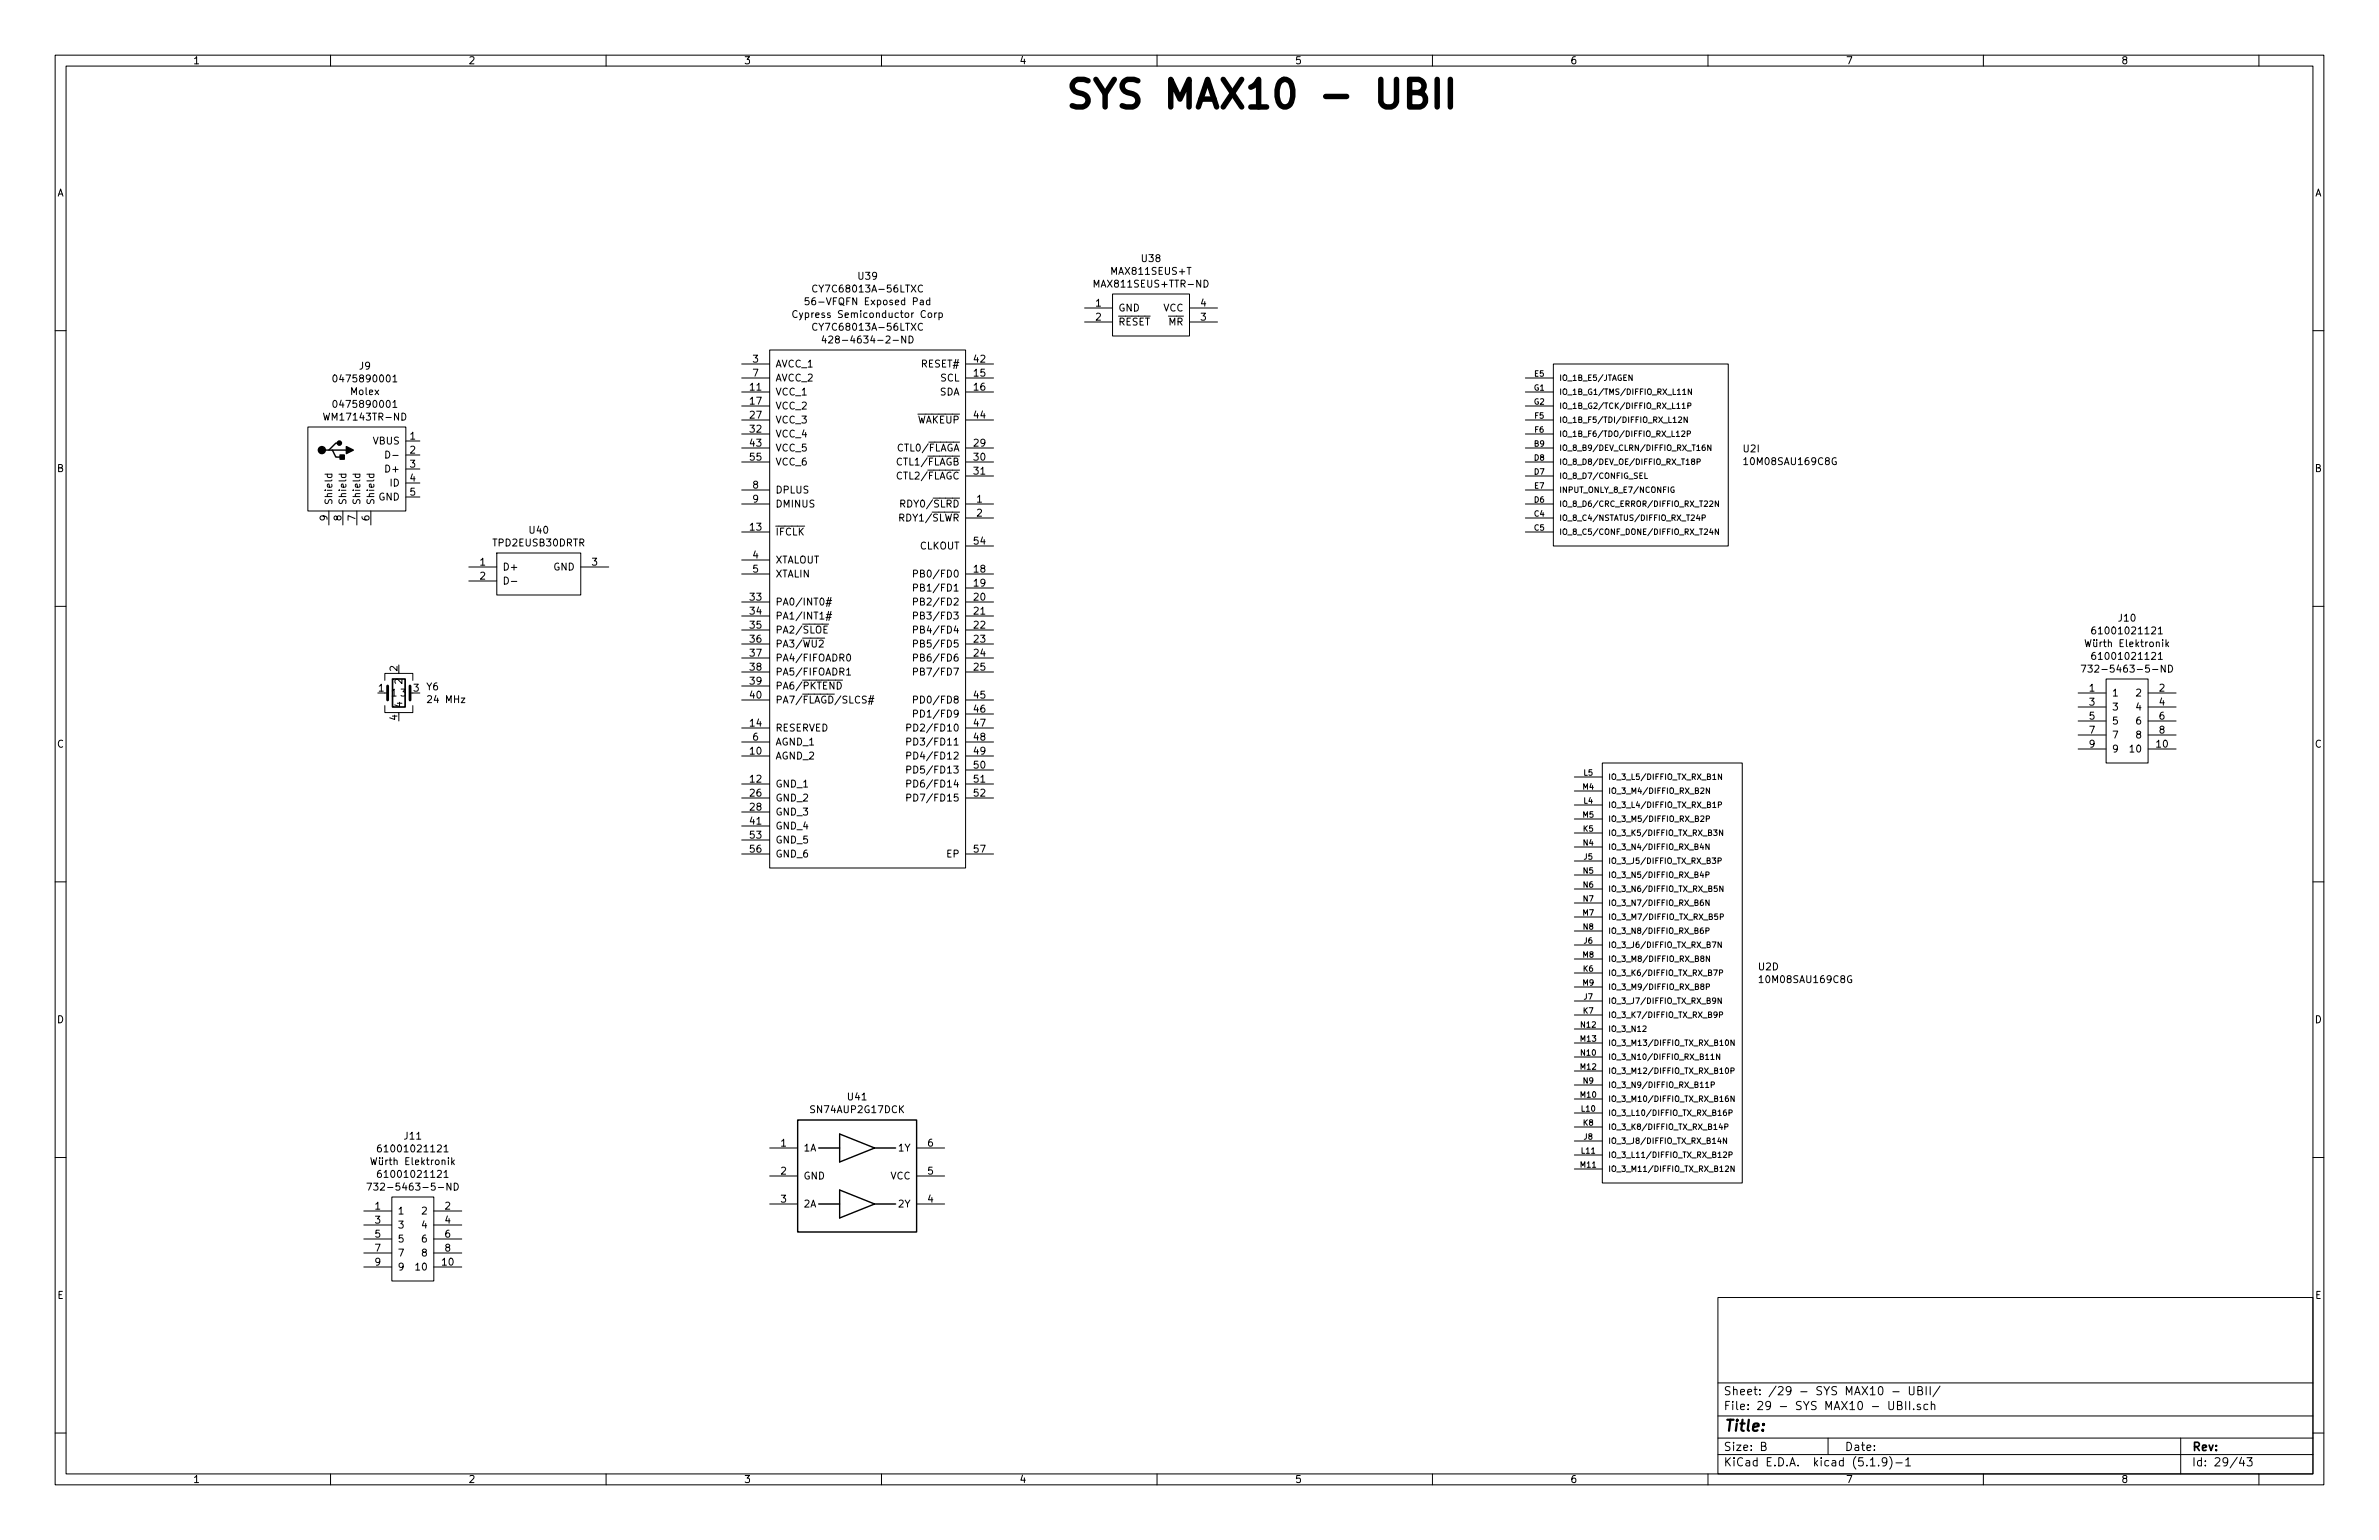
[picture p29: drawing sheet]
<svg xmlns="http://www.w3.org/2000/svg" width="432mm" height="279mm" viewBox="0 0 432 279" stroke-linecap="round" stroke-linejoin="round" font-family="sans-serif">
<defs><g id="words">
<text font-size="7" x="193" y="19.7">SYS MAX10 - UBII</text>
<text font-size="2.8" x="312.8" y="259.7">Title:</text>
<g font-size="2.1">
<text x="312.8" y="255.8">File: 29 - SYS MAX10 - UBII.sch</text>
<text x="312.8" y="253.1">Sheet: /29 - SYS MAX10 - UBII/</text>
<text x="312.8" y="263.2">Size: B</text>
<text x="334.8" y="263.2">Date:</text>
<text x="397.8" y="263.2">Rev:</text>
<text x="312.8" y="266">KiCad E.D.A. kicad (5.1.9)-1</text>
<text x="397.8" y="266">Id: 29/43</text>
</g>
<g font-size="1.8">
<text x="35" y="11.6">1</text>
<text x="85" y="11.6">2</text>
<text x="135" y="11.6">3</text>
<text x="185" y="11.6">4</text>
<text x="235" y="11.6">5</text>
<text x="285" y="11.6">6</text>
<text x="335" y="11.6">7</text>
<text x="385" y="11.6">8</text>
<text x="10.4" y="35.6">A</text>
<text x="420.2" y="35.6">A</text>
<text x="207.3" y="47.5">U38</text>
<text x="148.4" y="53.1">CY7C68013A-56LTXC</text>
<text x="155.9" y="50.7">U39</text>
<text x="199.3" y="52.2">MAX811SEUS+TTR-ND</text>
<text x="202" y="49.9">MAX811SEUS+T</text>
<text x="145" y="57.7">Cypress Semiconductor Corp</text>
<text x="147.4" y="55.4">56-VFQFN Exposed Pad</text>
<text x="148.4" y="60">CY7C68013A-56LTXC</text>
<text x="198.9" y="55.6">1</text>
<text x="198.9" y="58.2">2</text>
<text x="202.9" y="56.5">GND</text>
<text x="202.9" y="59.1">RESET</text>
<text x="211.2" y="56.5">VCC</text>
<text x="212.1" y="59.1">MR</text>
<text x="218" y="58.2">3</text>
<text x="218" y="55.6">4</text>
<text x="136.7" y="65.8">3</text>
<text x="151.4" y="62.3">428-4634-2-ND</text>
<text x="176.8" y="65.8">42</text>
<text x="61.3" y="69.4">0475890001</text>
<text x="63.8" y="71.7">Molex</text>
<text x="65.3" y="67.1">J9</text>
<text x="136.2" y="70.9">11</text>
<text x="136.7" y="68.3">7</text>
<text x="140.7" y="71.8">VCC_1</text>
<text x="140.7" y="66.7">AVCC_1</text>
<text x="140.7" y="69.2">AVCC_2</text>
<text x="167.4" y="66.7">RESET#</text>
<text x="170.5" y="71.8">SDA</text>
<text x="170.7" y="69.2">SCL</text>
<text x="176.8" y="68.3">15</text>
<text x="176.8" y="70.9">16</text>
<text x="59.5" y="76.3">WM17143TR-ND</text>
<text x="61.3" y="74">0475890001</text>
<text x="136.2" y="73.4">17</text>
<text x="136.2" y="75.9">27</text>
<text x="140.7" y="74.3">VCC_2</text>
<text x="140.7" y="76.8">VCC_3</text>
<text x="166.4" y="76.8">WAKEUP</text>
<text x="176.8" y="75.9">44</text>
<text x="67.7" y="80.6">VBUS</text>
<text x="74.4" y="79.8">1</text>
<text x="74.4" y="82.3">2</text>
<text x="136.2" y="78.5">32</text>
<text x="136.2" y="81">43</text>
<text x="136.2" y="83.6">55</text>
<text x="140.7" y="79.4">VCC_4</text>
<text x="140.7" y="81.9">VCC_5</text>
<text x="163.2" y="81.9">CTL0/FLAGA</text>
<text x="176.8" y="81">29</text>
<text x="176.8" y="83.6">30</text>
<text x="316.5" y="82.1">U2I</text>
<text x="10.4" y="85.6">B</text>
<text x="70.3" y="85.7">D+</text>
<text x="70.9" y="88.3">ID</text>
<text x="74.4" y="84.8">3</text>
<text x="74.4" y="87.4">4</text>
<text x="74.4" y="89.9">5</text>
<text x="136.7" y="88.6">8</text>
<text x="140.7" y="84.5">VCC_6</text>
<text x="140.7" y="89.5">DPLUS</text>
<text x="163.2" y="84.5">CTL1/FLAGB</text>
<text x="163.2" y="87">CTL2/FLAGC</text>
<text x="176.8" y="86.1">31</text>
<text x="317.1" y="84.4">10M08SAU169C8G</text>
<text x="420.2" y="85.6">B</text>
<text x="59.4" y="94.5" transform="rotate(-90 59.4 94.5)">9</text>
<text x="60.3" y="91.7" transform="rotate(-90 60.3 91.7)">Shield</text>
<text x="62" y="94.5" transform="rotate(-90 62 94.5)">8</text>
<text x="62.9" y="91.7" transform="rotate(-90 62.9 91.7)">Shield</text>
<text x="64.5" y="94.5" transform="rotate(-90 64.5 94.5)">7</text>
<text x="65.4" y="91.7" transform="rotate(-90 65.4 91.7)">Shield</text>
<text x="67.1" y="94.5" transform="rotate(-90 67.1 94.5)">6</text>
<text x="67.9" y="91.7" transform="rotate(-90 67.9 91.7)">Shield</text>
<text x="68.7" y="90.8">GND</text>
<text x="136.7" y="91.2">9</text>
<text x="140.7" y="92.1">DMINUS</text>
<text x="163.8" y="94.6">RDY1/SLWR</text>
<text x="164.2" y="92.1">RDY0/SLRD</text>
<text x="177.3" y="91.2">1</text>
<text x="177.3" y="93.7">2</text>
<text x="89.6" y="99.1">TPD2EUSB30DRTR</text>
<text x="96.2" y="96.8">U40</text>
<text x="136.2" y="96.3">13</text>
<text x="136.7" y="101.3">4</text>
<text x="140.7" y="97.2">IFCLK</text>
<text x="166.9" y="99.7">CLKOUT</text>
<text x="176.8" y="98.8">54</text>
<text x="87.1" y="102.6">1</text>
<text x="87.1" y="105.2">2</text>
<text x="91.2" y="103.5">D+</text>
<text x="100.5" y="103.5">GND</text>
<text x="107.5" y="102.6">3</text>
<text x="136.7" y="103.9">5</text>
<text x="140.7" y="102.2">XTALOUT</text>
<text x="140.7" y="104.8">XTALIN</text>
<text x="167" y="104.8">PB0/FD0</text>
<text x="167" y="107.3">PB1/FD1</text>
<text x="176.8" y="103.9">18</text>
<text x="176.8" y="106.4">19</text>
<text x="136.2" y="109">33</text>
<text x="136.2" y="111.5">34</text>
<text x="140.7" y="109.9">PA0/INT0#</text>
<text x="140.7" y="112.4">PA1/INT1#</text>
<text x="167" y="109.9">PB2/FD2</text>
<text x="167" y="112.4">PB3/FD3</text>
<text x="176.8" y="109">20</text>
<text x="176.8" y="111.5">21</text>
<text x="384.6" y="112.8">J10</text>
<text x="136.2" y="114">35</text>
<text x="136.2" y="116.6">36</text>
<text x="136.2" y="119.1">37</text>
<text x="140.7" y="114.9">PA2/SLOE</text>
<text x="140.7" y="117.5">PA3/WU2</text>
<text x="167" y="114.9">PB4/FD4</text>
<text x="167" y="117.5">PB5/FD5</text>
<text x="176.8" y="114">22</text>
<text x="176.8" y="116.6">23</text>
<text x="176.8" y="119.1">24</text>
<text x="379" y="117.4">Würth Elektronik</text>
<text x="380.7" y="115.1">61001021121</text>
<text x="380.7" y="119.7">61001021121</text>
<text x="68.7" y="125.5">1</text>
<text x="72.1" y="121.8" transform="rotate(-90 72.1 121.8)">2</text>
<text x="73" y="123.9" transform="rotate(-90 73 123.9)">2</text>
<text x="75.1" y="125.5">3</text>
<text x="77.5" y="125.2">Y6</text>
<text x="136.2" y="121.7">38</text>
<text x="136.2" y="124.2">39</text>
<text x="140.7" y="120">PA4/FIFOADR0</text>
<text x="140.7" y="122.6">PA5/FIFOADR1</text>
<text x="140.7" y="125.1">PA6/PKTEND</text>
<text x="167" y="120">PB6/FD6</text>
<text x="167" y="122.6">PB7/FD7</text>
<text x="176.8" y="121.7">25</text>
<text x="379.2" y="125.5">1</text>
<text x="380" y="122">732-5463-5-ND</text>
<text x="391.9" y="125.5">2</text>
<text x="70.9" y="126.4">1</text>
<text x="72.1" y="130.7" transform="rotate(-90 72.1 130.7)">4</text>
<text x="72.9" y="126.4">3</text>
<text x="73" y="128.5" transform="rotate(-90 73 128.5)">4</text>
<text x="77.9" y="127.6">24 MHz</text>
<text x="136.2" y="131.8">14</text>
<text x="136.2" y="126.7">40</text>
<text x="140.7" y="127.6">PA7/FLAGD/SLCS#</text>
<text x="167" y="127.6">PD0/FD8</text>
<text x="167" y="130.2">PD1/FD9</text>
<text x="176.8" y="126.7">45</text>
<text x="176.8" y="129.3">46</text>
<text x="176.8" y="131.8">47</text>
<text x="379.2" y="128">3</text>
<text x="379.2" y="130.6">5</text>
<text x="383.3" y="126.4">1</text>
<text x="383.3" y="128.9">3</text>
<text x="383.3" y="131.4">5</text>
<text x="387.9" y="126.4">2</text>
<text x="387.9" y="128.9">4</text>
<text x="387.9" y="131.4">6</text>
<text x="391.9" y="128">4</text>
<text x="391.9" y="130.6">6</text>
<text x="10.4" y="135.6">C</text>
<text x="136.2" y="136.9">10</text>
<text x="136.7" y="134.4">6</text>
<text x="140.7" y="137.8">AGND_2</text>
<text x="140.7" y="132.7">RESERVED</text>
<text x="140.7" y="135.3">AGND_1</text>
<text x="166" y="132.7">PD2/FD10</text>
<text x="166" y="135.3">PD3/FD11</text>
<text x="166" y="137.8">PD4/FD12</text>
<text x="176.8" y="134.4">48</text>
<text x="176.8" y="136.9">49</text>
<text x="379.2" y="133.1">7</text>
<text x="379.2" y="135.6">9</text>
<text x="383.3" y="134">7</text>
<text x="383.3" y="136.5">9</text>
<text x="386.9" y="136.5">10</text>
<text x="387.9" y="134">8</text>
<text x="391.5" y="135.6">10</text>
<text x="391.9" y="133.1">8</text>
<text x="420.2" y="135.6">C</text>
<text x="136.2" y="142">12</text>
<text x="140.7" y="142.9">GND_1</text>
<text x="166" y="140.3">PD5/FD13</text>
<text x="166" y="142.9">PD6/FD14</text>
<text x="176.8" y="139.4">50</text>
<text x="176.8" y="142">51</text>
<text x="136.2" y="144.5">26</text>
<text x="136.2" y="147.1">28</text>
<text x="136.2" y="149.6">41</text>
<text x="140.7" y="145.4">GND_2</text>
<text x="140.7" y="148">GND_3</text>
<text x="166" y="145.4">PD7/FD15</text>
<text x="176.8" y="144.5">52</text>
<text x="136.2" y="152.1">53</text>
<text x="136.2" y="154.7">56</text>
<text x="140.7" y="150.5">GND_4</text>
<text x="140.7" y="153">GND_5</text>
<text x="140.7" y="155.6">GND_6</text>
<text x="171.9" y="155.6">EP</text>
<text x="176.8" y="154.7">57</text>
<text x="319.2" y="176">U2D</text>
<text x="319.9" y="178.4">10M08SAU169C8G</text>
<text x="10.4" y="185.6">D</text>
<text x="420.2" y="185.6">D</text>
<text x="147.4" y="202">SN74AUP2G17DCK</text>
<text x="153.9" y="199.6">U41</text>
<text x="69.5" y="209.1">61001021121</text>
<text x="73.5" y="206.8">J11</text>
<text x="141.8" y="208">1</text>
<text x="145.8" y="208.9">1A</text>
<text x="163.2" y="208.9">1Y</text>
<text x="168.4" y="208">6</text>
<text x="67.9" y="211.4">Würth Elektronik</text>
<text x="69.5" y="213.7">61001021121</text>
<text x="141.8" y="213.1">2</text>
<text x="145.8" y="214">GND</text>
<text x="161.6" y="214">VCC</text>
<text x="168.4" y="213.1">5</text>
<text x="68.1" y="219.5">1</text>
<text x="68.1" y="222">3</text>
<text x="68.8" y="216">732-5463-5-ND</text>
<text x="72.1" y="220.3">1</text>
<text x="76.7" y="220.3">2</text>
<text x="80.8" y="219.5">2</text>
<text x="80.8" y="222">4</text>
<text x="141.8" y="218.2">3</text>
<text x="145.8" y="219.1">2A</text>
<text x="163.2" y="219.1">2Y</text>
<text x="168.4" y="218.2">4</text>
<text x="68.1" y="224.5">5</text>
<text x="68.1" y="227.1">7</text>
<text x="72.1" y="222.9">3</text>
<text x="72.1" y="225.4">5</text>
<text x="72.1" y="228">7</text>
<text x="76.7" y="222.9">4</text>
<text x="76.7" y="225.4">6</text>
<text x="76.7" y="228">8</text>
<text x="80.8" y="224.5">6</text>
<text x="80.8" y="227.1">8</text>
<text x="68.1" y="229.6">9</text>
<text x="72.1" y="230.5">9</text>
<text x="75.8" y="230.5">10</text>
<text x="80.3" y="229.6">10</text>
<text x="10.4" y="235.6">E</text>
<text x="420.2" y="235.6">E</text>
<text x="35" y="269">1</text>
<text x="85" y="269">2</text>
<text x="135" y="269">3</text>
<text x="185" y="269">4</text>
<text x="235" y="269">5</text>
<text x="285" y="269">6</text>
<text x="335" y="269">7</text>
<text x="385" y="269">8</text>
</g>
<g font-size="1.4">
<text x="278.5" y="70.9">G1</text>
<text x="278.5" y="68.3">E5</text>
<text x="283" y="69.1">IO_1B_E5/JTAGEN</text>
<text x="283" y="71.6">IO_1B_G1/TMS/DIFFIO_RX_L11N</text>
<text x="278.5" y="73.4">G2</text>
<text x="278.6" y="75.9">F5</text>
<text x="283" y="76.7">IO_1B_F5/TDI/DIFFIO_RX_L12N</text>
<text x="283" y="74.2">IO_1B_G2/TCK/DIFFIO_RX_L11P</text>
<text x="278.5" y="81">B9</text>
<text x="278.5" y="83.6">D8</text>
<text x="278.6" y="78.5">F6</text>
<text x="283" y="81.8">IO_8_B9/DEV_CLRN/DIFFIO_RX_T16N</text>
<text x="283" y="79.2">IO_1B_F6/TDO/DIFFIO_RX_L12P</text>
<text x="278.5" y="86.1">D7</text>
<text x="278.5" y="88.6">E7</text>
<text x="283" y="86.9">IO_8_D7/CONFIG_SEL</text>
<text x="283" y="84.3">IO_8_D8/DEV_OE/DIFFIO_RX_T18P</text>
<text x="283" y="89.4">INPUT_ONLY_8_E7/NCONFIG</text>
<text x="278.5" y="93.7">C4</text>
<text x="278.5" y="91.2">D6</text>
<text x="283" y="94.5">IO_8_C4/NSTATUS/DIFFIO_RX_T24P</text>
<text x="283" y="91.9">IO_8_D6/CRC_ERROR/DIFFIO_RX_T22N</text>
<text x="278.5" y="96.3">C5</text>
<text x="283" y="97">IO_8_C5/CONF_DONE/DIFFIO_RX_T24N</text>
<text x="287.3" y="143.3">M4</text>
<text x="287.5" y="140.7">L5</text>
<text x="291.8" y="141.5">IO_3_L5/DIFFIO_TX_RX_B1N</text>
<text x="287.3" y="148.3">M5</text>
<text x="287.5" y="145.8">L4</text>
<text x="291.8" y="146.6">IO_3_L4/DIFFIO_TX_RX_B1P</text>
<text x="291.8" y="144">IO_3_M4/DIFFIO_RX_B2N</text>
<text x="291.8" y="149.1">IO_3_M5/DIFFIO_RX_B2P</text>
<text x="287.4" y="150.9">K5</text>
<text x="287.4" y="153.4">N4</text>
<text x="287.5" y="156">J5</text>
<text x="291.8" y="151.6">IO_3_K5/DIFFIO_TX_RX_B3N</text>
<text x="291.8" y="154.2">IO_3_N4/DIFFIO_RX_B4N</text>
<text x="287.4" y="158.5">N5</text>
<text x="287.4" y="161">N6</text>
<text x="291.8" y="156.7">IO_3_J5/DIFFIO_TX_RX_B3P</text>
<text x="291.8" y="159.3">IO_3_N5/DIFFIO_RX_B4P</text>
<text x="291.8" y="161.8">IO_3_N6/DIFFIO_TX_RX_B5N</text>
<text x="287.3" y="166.1">M7</text>
<text x="287.4" y="163.6">N7</text>
<text x="291.8" y="166.9">IO_3_M7/DIFFIO_TX_RX_B5P</text>
<text x="291.8" y="164.3">IO_3_N7/DIFFIO_RX_B6N</text>
<text x="287.3" y="173.7">M8</text>
<text x="287.4" y="168.7">N8</text>
<text x="287.5" y="171.2">J6</text>
<text x="291.8" y="172">IO_3_J6/DIFFIO_TX_RX_B7N</text>
<text x="291.8" y="169.4">IO_3_N8/DIFFIO_RX_B6P</text>
<text x="287.3" y="178.8">M9</text>
<text x="287.4" y="176.3">K6</text>
<text x="291.8" y="177">IO_3_K6/DIFFIO_TX_RX_B7P</text>
<text x="291.8" y="174.5">IO_3_M8/DIFFIO_RX_B8N</text>
<text x="291.8" y="179.6">IO_3_M9/DIFFIO_RX_B8P</text>
<text x="287.4" y="183.9">K7</text>
<text x="287.5" y="181.4">J7</text>
<text x="291.8" y="182.1">IO_3_J7/DIFFIO_TX_RX_B9N</text>
<text x="291.8" y="184.7">IO_3_K7/DIFFIO_TX_RX_B9P</text>
<text x="286.9" y="189">M13</text>
<text x="287" y="191.5">N10</text>
<text x="287" y="186.4">N12</text>
<text x="291.8" y="189.7">IO_3_M13/DIFFIO_TX_RX_B10N</text>
<text x="291.8" y="187.2">IO_3_N12</text>
<text x="286.9" y="194.1">M12</text>
<text x="287.4" y="196.6">N9</text>
<text x="291.8" y="194.8">IO_3_M12/DIFFIO_TX_RX_B10P</text>
<text x="291.8" y="192.3">IO_3_N10/DIFFIO_RX_B11N</text>
<text x="291.8" y="197.4">IO_3_N9/DIFFIO_RX_B11P</text>
<text x="286.9" y="199.1">M10</text>
<text x="287.1" y="201.7">L10</text>
<text x="291.8" y="202.4">IO_3_L10/DIFFIO_TX_RX_B16P</text>
<text x="291.8" y="199.9">IO_3_M10/DIFFIO_TX_RX_B16N</text>
<text x="287.1" y="209.3">L11</text>
<text x="287.4" y="204.2">K8</text>
<text x="287.5" y="206.8">J8</text>
<text x="291.8" y="207.5">IO_3_J8/DIFFIO_TX_RX_B14N</text>
<text x="291.8" y="205">IO_3_K8/DIFFIO_TX_RX_B14P</text>
<text x="286.9" y="211.8">M11</text>
<text x="291.8" y="210.1">IO_3_L11/DIFFIO_TX_RX_B12P</text>
<text x="291.8" y="212.6">IO_3_M11/DIFFIO_TX_RX_B12N</text>
</g>
</g></defs>
<g fill="none" stroke="#000" stroke-width=".18">
<path d="M10 10h411.8v259.4h-411.8zM12 12h407.8v255.4h-407.8zM60 10v2M110 10v2M160 10v2M210 10v2M260 10v2M310 10v2M360 10v2M410 10v2M10 60h2M144.7 56.5a.6 .6 0 0 0-.9 .4 .6 .6 0 0 0 .6 .7l.3-.1"/>
<path d="M146.8 54h-.6l-.1 .6 .5-.1 .3 .3v.3l-.3 .2-.5-.1M148.3 51.8a.51 .51 0 0 0-.6 0 .51 .51 0 0 0-.2 .7l.2 .4 .3 .1 .3-.1M148.3 58.8a.51 .51 0 0 0-.6 0 .51 .51 0 0 0-.2 .6l.2 .5h.3l.3-.1M167.1 54.5h.4l.1 .8M167.4 51.8a.6 .6 0 0 0-.8 .5 .6 .6 0 0 0 .6 .7l.2-.1M167.4 58.8a.6 .6 0 0 0-.8 .4 .6 .6 0 0 0 .6 .7l.2-.1M167.6 54.8h-.4l-.2 .2 .1 .2h.5M168.6 56.8h.3l.2 .2-.1 .6h-.3l-.2-.1zM168.8 54.5h-.4l-.3 .2 .2 .5h.5M168.8 54v1.3M169.6 56.8v.8M170 56.8l-.4 .2"/>
<path d="M170.4 56.8h.4l.2 .2-.1 .6h-.5M170.4 56.8v1.2M196.8 55.9h5.1M196.8 58.4h5.1M198.6 52.1v-1.3l.4 .9 .4-.9v1.3M201.9 53.3h14v7.7h-14zM215.9 55.9h5.1M215.9 58.4h5.1M218.5 50.8a.64 .64 0 0 1 .8 .7 .64 .64 0 0 1-.8 .6zM419.8 60h2M55.9 77.5h17.8v15.2h-17.8zM58.7 75l.3 1.2 .3-.9 .2 .9 .3-1.2"/>
<path d="M60.6 68.1l.1-.1a.67 .67 0 0 1 .5 .7 .67 .67 0 0 1-.5 .6 .83 .83 0 0 1-.1-1.2zM60.6 72.7l.1-.1a.67 .67 0 0 1 .5 .7 .67 .67 0 0 1-.5 .6 .83 .83 0 0 1-.1-1.2zM71.3 68.4l.4-.4v1.3M71.3 73l.4-.4v1.3M71.3 69.3h.7M71.3 73.9h.7M72.9 75a.64 .64 0 0 1 .8 .6 .64 .64 0 0 1-.8 .6zM134.6 71.1h5.1M134.6 68.6h5.1M134.6 73.7h5.1M134.6 76.2h5.1M134.6 66h5.1"/>
<path d="M134.6 78.7h5.1M139.7 63.5h35.6v94h-35.6zM149.5 60.9l-.3 .9h.8M149.8 61.4v.8M150.4 61.1l.5-.1 .3 .3-.8 .9h.8M164.4 61v1.2l-.7-1.2v1.2M165 61a.64 .64 0 0 1 .7 .6 .64 .64 0 0 1-.7 .6zM175.3 71.1h5M175.3 68.6h5M175.3 76.2h5M175.3 66h5M276.9 71.1h5"/>
<path d="M276.9 68.6h5M276.9 73.7h5M276.9 76.2h5M276.9 78.7h5M281.9 66h31.8v33.1h-31.8zM296.2 68v1l-.5-1v1M304.6 75.7l.4-.1 .2 .3-.6 .8h.6M305.2 78.3l.4-.1 .2 .3-.6 .7h.6M305.3 73.4l.3-.3v1M305.3 74.1h.6M305.4 70.8l.3-.2v1M305.4 71.6h.6"/>
<path d="M306.2 75.6v1.1l-.5-1.1v1.1M306.2 78.7h.5l.1-.4-.6-.1v1M306.3 73.6h.5l.1-.4-.6-.1v1M307 70.6v1l-.6-1v1M59 86h1.2M59.5 86l-.1 .4 .2 .2 .6-.1v-.5M59.7 92.7v2.6M61.5 86h1.3M62 86v.4l.2 .2 .5-.1v-.5M62.2 92.7v2.6M64.1 86h1.2M64.5 86v.4l.2 .2 .6-.1v-.5"/>
<path d="M64.8 92.7v2.6M66.6 86h1.3M67.1 86l-.1 .4 .3 .2 .5-.1v-.5M67.3 92.7v2.6M70 81.8a.64 .64 0 0 1 .7 .7 .64 .64 0 0 1-.7 .6zM71.3 82.6h1M73.7 80h2.5M73.7 82.6h2.5M73.7 85.1h2.5M73.7 87.6h2.5M73.7 90.2h2.5M134.6 91.4h5.1"/>
<path d="M134.6 96.5h5.1M134.6 81.3h5.1M134.6 83.8h5.1M134.6 88.9h5.1M163.3 93.9l.7-.1v-.4l-.7-.1v1.2M163.5 91.4l.7-.1v-.4l-.2-.2h-.5v1.3M175.3 91.4h5M175.3 94h5M175.3 81.3h5M175.3 83.8h5M175.3 86.4h5M175.3 99.1h5"/>
<path d="M276.9 91.4h5M276.9 96.5h5M276.9 94h5M276.9 81.3h5M276.9 83.8h5M276.9 86.4h5M276.9 88.9h5M298.6 85.8v1h.4M303.8 88.4a.47 .47 0 0 0-.6 .4 .47 .47 0 0 0 .6 .5l.1-.4h-.2M307.2 83.7l-.2-.2 .1-.2h.4v.3l-.5 .3 .1 .3 .1 .1h.2l.2-.2-.2-.4M308 83.8l.5-.1 .1-.4h-.6v1M308.2 93.4l-.3 .7h.7"/>
<path d="M308.4 93.8v.6M308.9 94l.5-.1 .1-.4-.6-.1v1M309.4 80.7h-.2a.63 .63 0 0 0-.1 1h.3l.1-.4-.2-.2-.4 .2M310.3 91l.4-.1 .2 .3-.6 .7h.6M310.5 80.7v1l-.5-1v1M310.5 95.9l-.2 .7h.6M310.8 96.3v.7M311.9 96v1l-.6-1v1M311.9 90.9v1l-.6-1v1M316.5 83.4l.4-.4v1.3M316.5 84.3h.7M333.2 83.1a.59 .59 0 0 0-.7 .6 .59 .59 0 0 0 .7 .6l.1-.5h-.2"/>
<path d="M10 110h2M85.1 102.9h5.1M85.1 105.4h5.1M90.2 100.3h15.2v7.7h-15.2zM91.5 104.7a.64 .64 0 0 1 .8 .6 .64 .64 0 0 1-.8 .7zM92.8 105.5h1M105.4 102.9h5.1M134.6 104.1h5.1M134.6 109.2h5.1M134.6 111.8h5.1M134.6 114.3h5.1M134.6 116.8h5.1"/>
<path d="M134.6 119.4h5.1M134.6 101.6h5.1M148.5 115.8h1.2M148.7 116.3l.5-.2 .2 .2v.2v.2l-.8 .7h.8M149.3 113.2h1.1M149.6 114.2h.4M149.9 109.5h.9M149.9 112h.9M150 108.9h1M150 111.5h1M150.2 113.6h-.6v1.3h.6M150.4 108.4l-.4 1.6"/>
<path d="M150.4 110.9l-.4 1.7M150.8 108.4l-.4 1.6M150.8 110.9l-.4 1.7M153.8 118.8l.2-.1a.69 .69 0 0 1 .4 .6 .69 .69 0 0 1-.4 .6l-.2-.1-.1-.3zM165.8 104.1l.6-.1 .1-.1v-.3l-.2-.2h-.5v1.3M165.8 106.6h.6l.1-.2v-.3l-.2-.1h-.5v1.2M165.8 109.2l.6-.1 .1-.2v-.3l-.2-.1h-.5v1.3M165.8 111.7h.6l.1-.2v-.3l-.2-.2h-.5v1.3M165.8 114.2h.6l.1-.2v-.3l-.2-.1h-.5v1.3M165.8 116.8l.6-.1 .1-.1v-.3l-.2-.2h-.5v1.3M165.8 119.3h.6l.1-.2v-.3l-.2-.1h-.5v1.2M175.3 104.1h5"/>
<path d="M175.3 106.7h5M175.3 109.2h5M175.3 111.8h5M175.3 114.3h5M175.3 116.8h5M175.3 119.4h5M380.3 113.7l-.4 .1a.81 .81 0 0 0 0 1.2h.4l.1-.5-.3-.3h-.2l-.2 .3M380.3 118.4h-.4a.81 .81 0 0 0 0 1.2h.4l.1-.5-.3-.3h-.2l-.2 .3M391.7 114.1l.4-.4v1.3M391.7 118.7l.4-.3v1.2M391.7 115h.8M391.7 119.6h.8"/>
<path d="M393.1 116.1v1.2M393.3 116.8l.3 .5M393.6 116.5l-.5 .5M419.8 110h2M69.8 128v1.3h5.1v-1.3M69.8 123.4v-1.2h5.1v1.2M69.8 125.7h.6M74.4 125.7h.5M134.6 137.2h5.1M134.6 132.1h5.1M134.6 121.9h5.1M134.6 124.5h5.1"/>
<path d="M134.6 127h5.1M134.6 134.6h5.1M151.7 123.4h1.2M152 123.7a.64 .64 0 0 1 .7 .7 .64 .64 0 0 1-.7 .6zM153.7 121.6l.3-.4v1.3M153.7 122.5h.7M157.2 126.4l-.5-.1-.1 .1v.4l.6 .3v.2l-.2 .3-.5-.1M157.6 127.3h.9M157.7 126.7h.9M158.1 126.2l-.4 1.6M158.5 126.2l-.4 1.6M164.6 132l.7-.1v-.4l-.7-.1v1.2"/>
<path d="M164.6 134.6l.7-.1v-.5l-.7-.1v1.3M164.6 137.1l.7-.1v-.4l-.7-.2v1.3M164.6 139.6l.7-.1v-.4l-.7-.1v1.3M165.8 121.9l.6-.1 .1-.2v-.3l-.2-.1h-.5v1.3M165.8 126.9h.6l.1-.2v-.3l-.2-.1h-.5v1.3M165.8 129.5l.6-.1 .1-.1v-.3l-.2-.2h-.5v1.3M175.3 137.2h5M175.3 132.1h5M175.3 121.9h5M175.3 127h5M175.3 129.5h5M175.3 134.6h5"/>
<path d="M175.3 139.7h5M290.8 138.4h25.4v76.2h-25.4zM377.2 125.7h5.1M377.2 135.9h5.1M377.2 128.3h5.1M377.2 130.8h5.1M377.2 133.4h5.1M377.7 120.7h.9l-.5 1.2M379 120.7h.8l-.5 .5 .4 .1 .1 .4-.3 .2-.5-.1M382.3 123.2h7.6v15.2h-7.6zM389.9 125.7h5.1M389.9 135.9h5.1"/>
<path d="M389.9 128.3h5.1M389.9 130.8h5.1M389.9 133.4h5.1M393 120.7v1.2l-.7-1.2v1.2M393.6 120.7a.64 .64 0 0 1 .7 .6 .64 .64 0 0 1-.7 .6zM10 160h2M134.6 142.2h5.1M134.6 144.8h5.1M134.6 147.3h5.1M134.6 149.9h5.1M134.6 152.4h5.1M134.6 154.9h5.1"/>
<path d="M164.6 142.2l.7-.1v-.4l-.7-.2v1.3M164.6 144.7l.7-.1v-.4l-.7-.1v1.2M175.3 142.2h5M175.3 144.8h5M175.3 154.9h5M285.7 156.2h5.1M285.7 151.1h5.1M285.7 146.1h5.1M285.7 141h5.1M285.7 143.5h5.1M285.7 148.6h5.1M285.7 153.7h5.1"/>
<path d="M285.7 158.8h5.1M308.8 158.1l-.2 .8h.6M309.6 158.7h.5l.1-.4-.6-.1v1M309.7 148.6l.5-.1v-.4l-.5-.1v1M310.2 153.1v1l-.6-1v1M310.3 143v1l-.6-1v1M311.8 156.2l.5-.1 .1-.4h-.6v1M311.9 146h.5v-.4l-.5-.1v1M312.5 140.4v1l-.6-1v1M312.7 150.6v1l-.6-1v1M419.8 160h2M285.7 171.5h5.1"/>
<path d="M285.7 176.5h5.1M285.7 166.4h5.1M285.7 174h5.1M285.7 179.1h5.1M285.7 161.3h5.1M285.7 163.8h5.1M285.7 168.9h5.1M309.1 168.4h-.4l-.1 .8 .2 .2 .3-.1v-.5l-.3-.1-.2 .2M309.6 168.9l.5-.1 .1-.4h-.6v1M309.7 179h.5v-.4l-.5-.1v1M310.2 163.3v1l-.6-1v1M310.3 173.4v1l-.6-1v1"/>
<path d="M311 176h.7l-.4 1M312.1 176.5h.5v-.5h-.5v1M312.2 166.3h.5l.1-.4-.6-.1v1M312.4 170.9v1l-.6-1v1M312.7 160.7v1l-.6-1v1M319.3 177.4l.4-.4v1.3M319.3 178.3h.7M336 177.1a.59 .59 0 0 0-.7 .6 .59 .59 0 0 0 .7 .5l.1-.5h-.2M285.7 181.6h5.1M285.7 184.2h5.1M285.7 199.4h5.1M285.7 194.3h5.1"/>
<path d="M285.7 189.2h5.1M285.7 191.8h5.1M285.7 186.7h5.1M285.7 196.9h5.1M298.2 186.2l.4-.1 .2 .3-.7 .7h.7M309.6 197.3h.6M310.5 191.5l.3-.3v1M310.5 192.2h.6M310.6 196.8h.5v-.4l-.5-.1v1M312.1 184.1h.5v-.4l-.5-.1v1M312.1 191.2v1l-.5-1v1M312.4 181.1v1l-.6-1v1"/>
<path d="M313.3 193.8h.1a.53 .53 0 0 1 .4 .5 .53 .53 0 0 1-.4 .5l-.2-.4zM313.3 188.7h.1a.53 .53 0 0 1 .4 .5 .53 .53 0 0 1-.4 .5 .72 .72 0 0 1-.1-1zM313.6 198.8l-.3 .1-.1 .7 .1 .2 .4-.1-.1-.4-.3-.1-.1 .2M314.2 194.3l.5-.1v-.4h-.5v1M314.8 198.8v1l-.6-1v1M314.8 188.7v1l-.6-1v1M10 210h2M66 219.7h5.1M66.6 214.7h.8l-.5 1.2M67.8 214.7h.8l-.4 .4 .3 .2 .1 .4-.2 .2-.6-.1M69.1 207.7l-.3 .1a.81 .81 0 0 0 0 1.2l.3-.1 .1-.4-.2-.3h-.2l-.3 .3M69.1 212.3l-.3 .1a.81 .81 0 0 0 0 1.2h.3l.1-.5-.2-.3h-.2l-.3 .3"/>
<path d="M71.1 217.2h7.6v15.2h-7.6zM78.7 219.7h5.1M80.6 208.1l.4-.4v1.3M80.6 212.7l.4-.4v1.3M80.6 209h.7M80.6 213.6h.7M81.8 214.7v1.2l-.7-1.2v1.2M82 210v1.3M82.1 210.8l.4 .5M82.4 214.7a.64 .64 0 0 1 .8 .6 .64 .64 0 0 1-.8 .6zM82.5 210.5l-.5 .4M139.7 208.3h5.1"/>
<path d="M139.7 213.4h5.1M139.7 218.4h5.1M166.4 208.3h5M166.4 213.4h5M166.4 218.4h5M285.7 207h5.1M285.7 204.5h5.1M285.7 201.9h5.1M285.7 209.6h5.1M285.7 212.1h5.1M312 206.4l-.2 .7h.6M312.3 203.9l-.3 .7h.7"/>
<path d="M312.5 204.2v.7M312.8 209.1l.4-.1 .2 .3-.6 .7h.6M313.1 204.4h.4l.1-.4-.5-.1v1M313.2 211.6l.3-.1 .2 .3-.6 .7h.6M313.3 201.4h-.2a.63 .63 0 0 0-.1 1l.3-.1 .1-.4-.2-.1-.4 .1M313.4 206.5v1l-.6-1v1M313.8 201.9h.5l.1-.5h-.6v1M313.8 209.5h.5l.1-.4-.6-.1v1M314.8 211.5v1l-.6-1v1M419.8 210h2M66 229.9h5.1M66 222.3h5.1"/>
<path d="M66 224.8h5.1M66 227.3h5.1M78.7 229.9h5.1M78.7 222.3h5.1M78.7 224.8h5.1M78.7 227.3h5.1M311.8 235.4h108v32h-108zM10 260h2M311.8 256.9h108M311.8 250.9h108M342.8 254.3v1.2l.3 .3 .5-.1 .1-.2v-1.2M343.6 252.5h1.1"/>
<path d="M344.4 255l.7-.1 .1-.2-.1-.4h-.7v1.5h.6l.3-.3a.41 .41 0 0 0-.4-.5M345.9 254.3v1.5M346.6 251.6v1.2l.2 .3 .5-.2 .1-1.3M346.6 254.3v1.5M347.3 255.6v.2M348.1 252.3l.7-.2 .1-.3-.1-.2h-.7v1.5h.6l.3-.3a.41 .41 0 0 0-.4-.5M348.5 254.8h-.3l-.2 .2 .1 .2 .4 .1v.4h-.5M349.6 251.6v1.5M349.9 254.8h-.4l-.3 .2v.6l.3 .2 .4-.1M350.3 251.6v1.5M350.5 254.9l.2-.1h.4l.1 1M350.5 254.3v1.5"/>
<path d="M352.1 251.5l-1.3 1.9M419.8 260h2M60 267.4v2M110 267.4v2M160 267.4v2M210 267.4v2M260 267.4v2M310 267.4v2M311.8 263.9h108M311.8 260.9h108M319.7 262.4l.7-.1 .1-.2-.1-.4h-.7v1.5h.6l.3-.3a.41 .41 0 0 0-.4-.5M331.8 260.9v3"/>
<path d="M339.5 266h.8M341 265.8v.2M342.5 265.1l-.3 .3-.4-.1-.2-.2 .2-.6h.4l.2 .1a1.27 1.27 0 0 1-.2 1.3l-.4 .1M343 264.3a1.71 1.71 0 0 1 0 2.2M344.1 265.4h1.2M345.9 264.9l.4-.4v1.5M345.9 266h.9M360 267.4v2M395.8 260.9v6.5M406.9 264.4l-.4 1.1h.9M407.2 265v1M407.8 264.5h1l-.5 .5 .4 .2v.6l-.2 .2-.7-.2"/>
<path d="M410 267.4v2"/>
</g>
<g fill="#000" stroke="#000" stroke-width=".25">
<path d="M61.7 82.6h.8v.7h-.8zM62.9 81l1.2 .7-1.2 .6z"/>
<circle cx="58.4" cy="81.7" r=".63"/>
<circle cx="61.6" cy="80.4" r=".38"/>
</g>
<path d="M59.7 81.7h.6l.7 1.2h1.2M60.3 81.7h2.6M61.6 80.4h-.6l-1.3 1.3h-.6M144.8 203.2h21.6v20.3h-21.6zM148.6 218.4h3.8M148.6 208.3h3.8M152.4 215.9l6.3 2.5-6.3 2.6zM152.4 205.7l6.3 2.6-6.3 2.5zM158.7 218.4h3.9M158.7 208.3h3.9" fill="none" stroke="#000" stroke-width=".25"/>
<path d="M71.2 123.2h2.3v5.1h-2.3z" fill="none" stroke="#000" stroke-width=".3"/>
<path d="M70.4 124.5v2.5M74.4 124.5v2.5" fill="none" stroke="#000" stroke-width=".51"/>
<path d="M255.9 16.8h1.6a1.22 1.22 0 0 0 1-1.2 1.22 1.22 0 0 0-1-1.2h-1.6v5h1.9a1.33 1.33 0 0 0 1-1.4 1.33 1.33 0 0 0-1.3-1.2M260.9 14.4v5M263.2 14.4v5" fill="none" stroke="#000" stroke-width=".99"/>
<use href="#words"/>
</svg>
